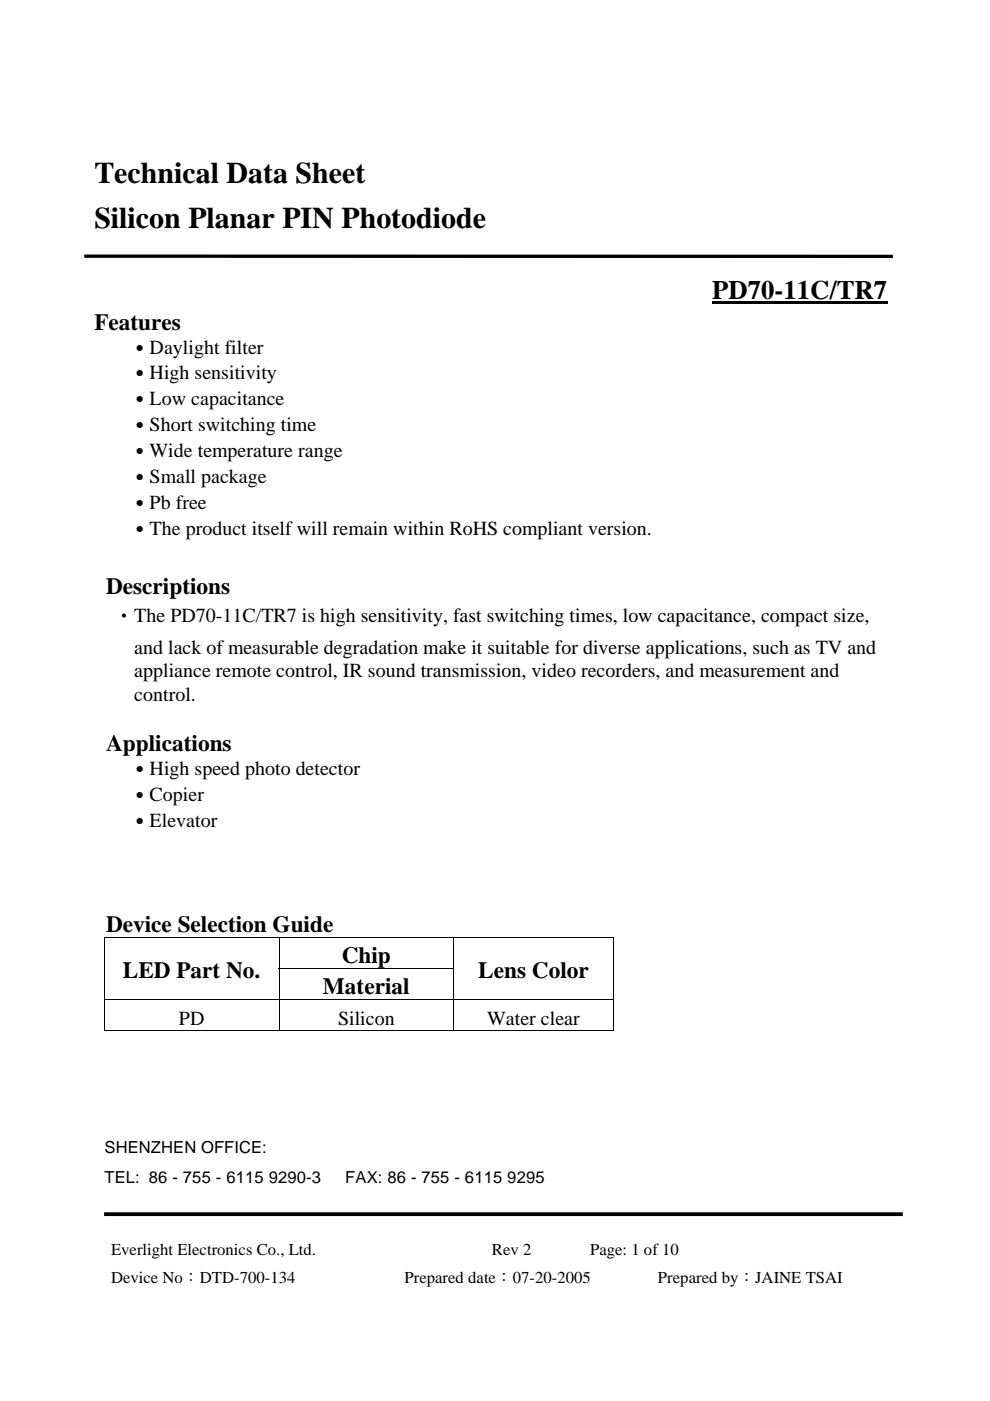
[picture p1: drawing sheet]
<svg xmlns="http://www.w3.org/2000/svg" width="210mm" height="297mm" viewBox="0 0 210 297" stroke-linecap="round" stroke-linejoin="round" font-family="sans-serif">
<defs><g id="words">
<g font-size="6.3">
<text x="20" y="38.8">Technical Data Sheet</text>
<text x="20" y="48.2">Silicon Planar PIN Photodiode</text>
</g>
<text font-size="5.7" x="151" y="63.4">PD70-11C/TR7</text>
<g font-size="4.9">
<text x="20" y="69.9">Features</text>
<text x="22.5" y="125.9">Descriptions</text>
<text x="22.5" y="159.2">Applications</text>
<text x="22.5" y="197.7">Device Selection Guide</text>
<text x="26.1" y="207.4">LED Part No.</text>
<text x="72.5" y="204.2">Chip</text>
<text x="101.4" y="207.4">Lens Color</text>
<text x="68.5" y="210.7">Material</text>
</g>
<g font-size="4.2">
<text x="27.5" y="75">․Daylight filter</text>
<text x="27.5" y="80.5">․High sensitivity</text>
<text x="27.5" y="86">․Low capacitance</text>
<text x="27.5" y="91.5">․Short switching time</text>
<text x="27.5" y="97">․Wide temperature range</text>
<text x="27.5" y="102.5">․Small package</text>
<text x="27.5" y="108">․Pb free</text>
<text x="27.5" y="113.5">․The product itself will remain within RoHS compliant version.</text>
<text x="24.2" y="131.8">‧The PD70-11C/TR7 is high sensitivity, fast switching times, low capacitance, compact size,</text>
<text x="28.5" y="138.7">and lack of measurable degradation make it suitable for diverse applications, such as TV and</text>
<text x="28.5" y="143.6">appliance remote control, IR sound transmission, video recorders, and measurement and</text>
<text x="28.5" y="148.5">control.</text>
<text x="27.5" y="164.2">․High speed photo detector</text>
<text x="27.5" y="169.7">․Copier</text>
<text x="27.5" y="175.2">․Elevator</text>
<text x="37.9" y="217.4">PD</text>
<text x="71.7" y="217.4">Silicon</text>
<text x="103.3" y="217.4">Water clear</text>
</g>
<g font-size="3.5">
<text x="22.2" y="244.4">SHENZHEN OFFICE:</text>
<text x="22.2" y="250.8">TEL: 86 - 755 - 6115 9290-3</text>
<text x="73.2" y="250.8">FAX: 86 - 755 - 6115 9295</text>
<text x="23.6" y="266">Everlight Electronics Co., Ltd.</text>
<text x="104.3" y="266">Rev 2</text>
<text x="125.1" y="266">Page: 1 of 10</text>
<text x="23.6" y="272">Device No：DTD-700-134</text>
<text x="85.8" y="272">Prepared date：07-20-2005</text>
<text x="139.5" y="272">Prepared by：JAINE TSAI</text>
</g>
</g></defs>
<path d="M22.1 257.4h169.3" fill="none" stroke="#000" stroke-width=".79" stroke-linecap="butt"/>
<path d="M151 64h37.1v.5h-37.1zM22 198.8h.2v.1h-.2zM130 198.8h.2v.1h-.2zM22 205.3h.2v.1h-.2zM130 205.3h.2v.1h-.2zM130 218.3h.2v.2h-.2z" fill="#000"/>
<g fill="none" stroke="#000" stroke-width=".21">
<path d="M22 198.8h108.2M22.1 198.9v6.4M59.2 198.9v6.4M96.2 198.9v6.4M130.1 198.9v6.4M22 211.9h108.2M22 218.4h37.1M22.1 205.4v6.4M22.1 212v6.5M59.1 205.4h37.2M59.2 205.4v6.4M59.2 212v6.5"/>
<path d="M59.2 218.4h36.9M96.2 205.4v6.4M96.2 212v6.5M96.3 218.4h33.7M130.1 205.4v6.4M130.1 212v6.5"/>
</g>
<path d="M17.9 54.3l171.4 .1" fill="none" stroke="#000" stroke-width=".71" stroke-linecap="butt"/>
<use href="#words"/>
</svg>
